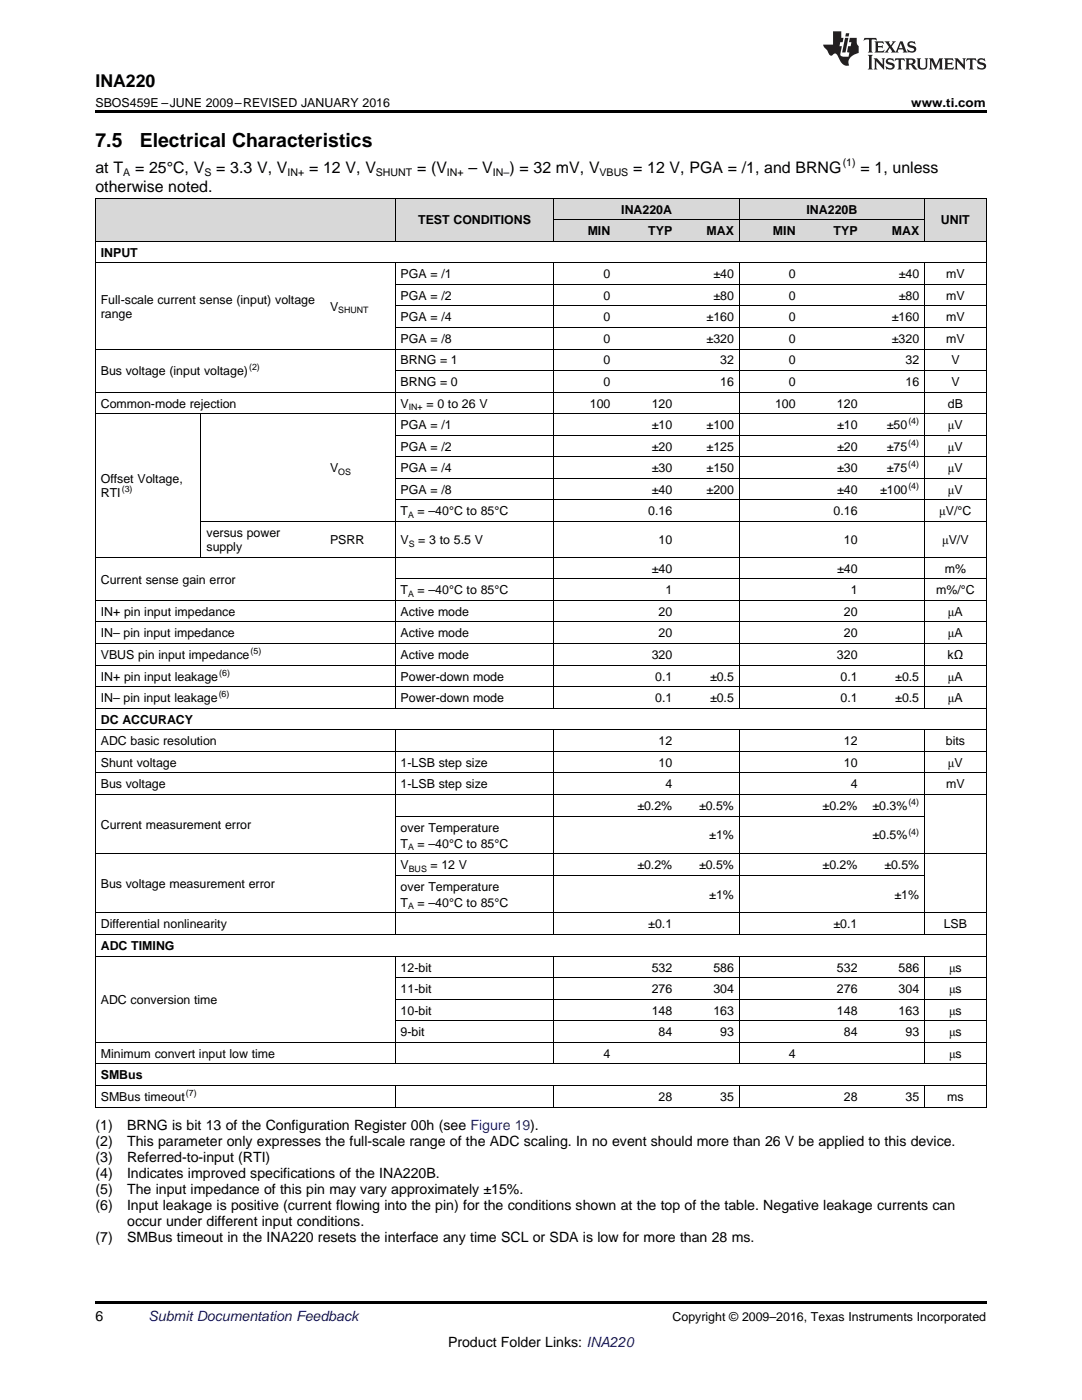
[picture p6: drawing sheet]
<svg xmlns="http://www.w3.org/2000/svg" width="216mm" height="279mm" viewBox="0 0 216 279" stroke-linecap="round" stroke-linejoin="round" font-family="sans-serif">
<defs><g id="words">
<g font-size="3.9">
<text x="19" y="29.3">7.5</text>
<text x="27.9" y="29.3">Electrical Characteristics</text>
</g>
<text font-size="3.5" x="19" y="17.3">INA220</text>
<g font-size="3.2">
<text x="19" y="34.4">at T</text>
<text x="27" y="34.4">= 25°C, V</text>
<text x="43.1" y="34.4">= 3.3 V, V</text>
<text x="61.7" y="34.4">= 12 V, V</text>
<text x="83.2" y="34.4">= (V</text>
<text x="93.5" y="34.4">– V</text>
<text x="101.6" y="34.4">) = 32 mV, V</text>
<text x="126.3" y="34.4">= 12 V, PGA = /1, and BRNG</text>
<text x="171.7" y="34.4">= 1, unless</text>
<text x="19" y="38.3">otherwise noted.</text>
</g>
<g font-size="2.8">
<text x="19" y="225.6">(1)</text>
<text x="25.4" y="225.6">BRNG is bit 13 of the Configuration Register 00h (see Figure 19).</text>
<text x="19" y="228.7">(2)</text>
<text x="19" y="231.9">(3)</text>
<text x="25.4" y="228.7">This parameter only expresses the full-scale range of the ADC scaling. In no event should more than 26 V be applied to this device.</text>
<text x="25.4" y="231.9">Referred-to-input (RTI)</text>
<text x="19" y="235.1">(4)</text>
<text x="19" y="238.3">(5)</text>
<text x="25.4" y="235.1">Indicates improved specifications of the INA220B.</text>
<text x="25.4" y="238.3">The input impedance of this pin may vary approximately ±15%.</text>
<text x="19" y="241.4">(6)</text>
<text x="25.4" y="241.4">Input leakage is positive (current flowing into the pin) for the conditions shown at the top of the table. Negative leakage currents can</text>
<text x="25.4" y="244.6">occur under different input conditions.</text>
<text x="19" y="247.8">(7)</text>
<text x="25.4" y="247.8">SMBus timeout in the INA220 resets the interface any time SCL or SDA is low for more than 28 ms.</text>
<text x="19" y="263.6">6</text>
<text x="89.4" y="268.9">Product Folder Links: INA220</text>
</g>
<text font-size="2.8" fill="#0000c8" x="29.6" y="263.6">Submit Documentation Feedback</text>
<g font-size="2.5">
<text x="19" y="21.4">SBOS459E –JUNE 2009–REVISED JANUARY 2016</text>
<text x="181.8" y="21.4">www.ti.com</text>
<text x="83.4" y="44.8">TEST CONDITIONS</text>
<text x="117.3" y="46.9">MIN</text>
<text x="124" y="42.6">INA220A</text>
<text x="129.4" y="46.9">TYP</text>
<text x="141" y="46.9">MAX</text>
<text x="154.2" y="46.9">MIN</text>
<text x="160.9" y="42.6">INA220B</text>
<text x="166.3" y="46.9">TYP</text>
<text x="177.9" y="46.9">MAX</text>
<text x="187.7" y="44.8">UNIT</text>
<text x="20.1" y="51.2">INPUT</text>
<text x="79.9" y="55.5">PGA = /1</text>
<text x="79.9" y="59.8">PGA = /2</text>
<text x="120.4" y="55.5">0</text>
<text x="120.4" y="59.8">0</text>
<text x="142.4" y="55.5">±40</text>
<text x="142.4" y="59.8">±80</text>
<text x="157.4" y="55.5">0</text>
<text x="157.4" y="59.8">0</text>
<text x="179.4" y="55.5">±40</text>
<text x="179.4" y="59.8">±80</text>
<text x="188.8" y="55.5">mV</text>
<text x="188.8" y="59.8">mV</text>
<text x="20.1" y="60.6">Full-scale current sense (input) voltage</text>
<text x="20.1" y="63.4">range</text>
<text x="65.9" y="62">V</text>
<text x="79.9" y="64.1">PGA = /4</text>
<text x="120.4" y="64.1">0</text>
<text x="141" y="64.1">±160</text>
<text x="157.4" y="64.1">0</text>
<text x="178" y="64.1">±160</text>
<text x="188.8" y="64.1">mV</text>
<text x="79.9" y="68.4">PGA = /8</text>
<text x="120.4" y="68.4">0</text>
<text x="141" y="68.4">±320</text>
<text x="157.4" y="68.4">0</text>
<text x="178" y="68.4">±320</text>
<text x="188.8" y="68.4">mV</text>
<text x="20.1" y="74.9">Bus voltage (input voltage)</text>
<text x="79.9" y="72.7">BRNG = 1</text>
<text x="79.9" y="77">BRNG = 0</text>
<text x="120.4" y="72.7">0</text>
<text x="120.4" y="77">0</text>
<text x="143.7" y="72.7">32</text>
<text x="143.7" y="77">16</text>
<text x="157.4" y="72.7">0</text>
<text x="157.4" y="77">0</text>
<text x="180.7" y="72.7">32</text>
<text x="180.7" y="77">16</text>
<text x="189.8" y="72.7">V</text>
<text x="189.8" y="77">V</text>
<text x="20.1" y="81.4">Common-mode rejection</text>
<text x="79.9" y="81.4">V</text>
<text x="85.1" y="81.4">= 0 to 26 V</text>
<text x="117.7" y="81.4">100</text>
<text x="130" y="81.4">120</text>
<text x="154.7" y="81.4">100</text>
<text x="167" y="81.4">120</text>
<text x="189.1" y="81.4">dB</text>
<text x="79.9" y="85.7">PGA = /1</text>
<text x="79.9" y="90">PGA = /2</text>
<text x="130.1" y="85.7">±10</text>
<text x="130.1" y="90">±20</text>
<text x="141" y="85.7">±100</text>
<text x="141" y="90">±125</text>
<text x="167" y="85.7">±10</text>
<text x="167" y="90">±20</text>
<text x="177" y="85.7">±50</text>
<text x="177" y="90">±75</text>
<text x="189.2" y="85.7">μV</text>
<text x="189.2" y="90">μV</text>
<text x="65.9" y="94.3">V</text>
<text x="79.9" y="94.3">PGA = /4</text>
<text x="130.1" y="94.3">±30</text>
<text x="141" y="94.3">±150</text>
<text x="167" y="94.3">±30</text>
<text x="177" y="94.3">±75</text>
<text x="189.2" y="94.3">μV</text>
<text x="20.1" y="96.4">Offset Voltage,</text>
<text x="20.1" y="99.2">RTI</text>
<text x="79.9" y="98.6">PGA = /8</text>
<text x="130.1" y="98.6">±40</text>
<text x="141" y="98.6">±200</text>
<text x="167" y="98.6">±40</text>
<text x="175.6" y="98.6">±100</text>
<text x="189.2" y="98.6">μV</text>
<text x="41.2" y="107.2">versus power</text>
<text x="79.9" y="102.9">T</text>
<text x="83.3" y="102.9">= –40°C to 85°C</text>
<text x="129.4" y="102.9">0.16</text>
<text x="166.3" y="102.9">0.16</text>
<text x="187.4" y="102.9">μV/°C</text>
<text x="41.2" y="110">supply</text>
<text x="65.9" y="108.6">PSRR</text>
<text x="79.9" y="108.6">V</text>
<text x="83.5" y="108.6">= 3 to 5.5 V</text>
<text x="131.4" y="108.6">10</text>
<text x="168.4" y="108.6">10</text>
<text x="188" y="108.6">μV/V</text>
<text x="20.1" y="116.5">Current sense gain error</text>
<text x="79.9" y="118.6">T</text>
<text x="83.3" y="118.6">= –40°C to 85°C</text>
<text x="130.1" y="114.3">±40</text>
<text x="132.8" y="118.6">1</text>
<text x="167" y="114.3">±40</text>
<text x="169.8" y="118.6">1</text>
<text x="186.8" y="118.6">m%/°C</text>
<text x="188.5" y="114.3">m%</text>
<text x="20.1" y="122.9">IN+ pin input impedance</text>
<text x="79.9" y="122.9">Active mode</text>
<text x="131.4" y="122.9">20</text>
<text x="168.4" y="122.9">20</text>
<text x="189.2" y="122.9">μA</text>
<text x="20.1" y="127.2">IN– pin input impedance</text>
<text x="20.1" y="131.5">VBUS pin input impedance</text>
<text x="79.9" y="127.2">Active mode</text>
<text x="79.9" y="131.5">Active mode</text>
<text x="130" y="131.5">320</text>
<text x="131.4" y="127.2">20</text>
<text x="167" y="131.5">320</text>
<text x="168.4" y="127.2">20</text>
<text x="189.1" y="131.5">kΩ</text>
<text x="189.2" y="127.2">μA</text>
<text x="20.1" y="135.8">IN+ pin input leakage</text>
<text x="79.9" y="135.8">Power-down mode</text>
<text x="130.7" y="135.8">0.1</text>
<text x="141.7" y="135.8">±0.5</text>
<text x="167.7" y="135.8">0.1</text>
<text x="178.6" y="135.8">±0.5</text>
<text x="189.2" y="135.8">μA</text>
<text x="20.1" y="140.1">IN– pin input leakage</text>
<text x="79.9" y="140.1">Power-down mode</text>
<text x="130.7" y="140.1">0.1</text>
<text x="141.7" y="140.1">±0.5</text>
<text x="167.7" y="140.1">0.1</text>
<text x="178.6" y="140.1">±0.5</text>
<text x="189.2" y="140.1">μA</text>
<text x="20.1" y="144.4">DC ACCURACY</text>
<text x="20.1" y="148.7">ADC basic resolution</text>
<text x="131.4" y="148.7">12</text>
<text x="168.4" y="148.7">12</text>
<text x="188.7" y="148.7">bits</text>
<text x="20.1" y="153">Shunt voltage</text>
<text x="79.9" y="153">1-LSB step size</text>
<text x="131.4" y="153">10</text>
<text x="168.4" y="153">10</text>
<text x="189.2" y="153">μV</text>
<text x="20.1" y="157.3">Bus voltage</text>
<text x="79.9" y="157.3">1-LSB step size</text>
<text x="127.2" y="161.6">±0.2%</text>
<text x="132.8" y="157.3">4</text>
<text x="139.5" y="161.6">±0.5%</text>
<text x="164.1" y="161.6">±0.2%</text>
<text x="169.8" y="157.3">4</text>
<text x="174.1" y="161.6">±0.3%</text>
<text x="188.8" y="157.3">mV</text>
<text x="20.1" y="165.4">Current measurement error</text>
<text x="79.9" y="165.9">over Temperature</text>
<text x="141.5" y="167.5">±1%</text>
<text x="174.1" y="167.5">±0.5%</text>
<text x="79.9" y="169.2">T</text>
<text x="79.9" y="173.5">V</text>
<text x="83.3" y="169.2">= –40°C to 85°C</text>
<text x="85.9" y="173.5">= 12 V</text>
<text x="127.2" y="173.5">±0.2%</text>
<text x="139.5" y="173.5">±0.5%</text>
<text x="164.1" y="173.5">±0.2%</text>
<text x="176.5" y="173.5">±0.5%</text>
<text x="20.1" y="177.2">Bus voltage measurement error</text>
<text x="79.9" y="177.8">over Temperature</text>
<text x="141.5" y="179.4">±1%</text>
<text x="178.5" y="179.4">±1%</text>
<text x="20.1" y="185.3">Differential nonlinearity</text>
<text x="79.9" y="181">T</text>
<text x="83.3" y="181">= –40°C to 85°C</text>
<text x="129.4" y="185.3">±0.1</text>
<text x="166.3" y="185.3">±0.1</text>
<text x="188.3" y="185.3">LSB</text>
<text x="20.1" y="189.6">ADC TIMING</text>
<text x="79.9" y="193.9">12-bit</text>
<text x="130" y="193.9">532</text>
<text x="142.3" y="193.9">586</text>
<text x="167" y="193.9">532</text>
<text x="179.3" y="193.9">586</text>
<text x="189.4" y="193.9">μs</text>
<text x="20.1" y="200.3">ADC conversion time</text>
<text x="79.9" y="198.2">11-bit</text>
<text x="79.9" y="202.5">10-bit</text>
<text x="130" y="198.2">276</text>
<text x="130" y="202.5">148</text>
<text x="142.3" y="198.2">304</text>
<text x="142.3" y="202.5">163</text>
<text x="167" y="198.2">276</text>
<text x="167" y="202.5">148</text>
<text x="179.3" y="198.2">304</text>
<text x="179.3" y="202.5">163</text>
<text x="189.4" y="198.2">μs</text>
<text x="189.4" y="202.5">μs</text>
<text x="79.9" y="206.8">9-bit</text>
<text x="131.4" y="206.8">84</text>
<text x="143.7" y="206.8">93</text>
<text x="168.4" y="206.8">84</text>
<text x="180.7" y="206.8">93</text>
<text x="189.4" y="206.8">μs</text>
<text x="20.1" y="211.1">Minimum convert input low time</text>
<text x="20.1" y="215.4">SMBus</text>
<text x="120.4" y="211.1">4</text>
<text x="157.4" y="211.1">4</text>
<text x="189.4" y="211.1">μs</text>
<text x="20.1" y="219.7">SMBus timeout</text>
<text x="131.4" y="219.7">28</text>
<text x="143.7" y="219.7">35</text>
<text x="168.4" y="219.7">28</text>
<text x="180.7" y="219.7">35</text>
<text x="189" y="219.7">ms</text>
<text x="134.2" y="263.6">Copyright © 2009–2016, Texas Instruments Incorporated</text>
</g>
<g font-size="2.1">
<text x="24.6" y="35.1">A</text>
<text x="40.8" y="35.1">S</text>
<text x="57.4" y="35.1">IN+</text>
<text x="75" y="35.1">SHUNT</text>
<text x="89.2" y="35.1">IN+</text>
<text x="98.3" y="35.1">IN–</text>
<text x="119.6" y="35.1">VBUS</text>
<text x="168.2" y="33.2">(1)</text>
</g>
<g font-size="1.8">
<text x="67.5" y="62.5">SHUNT</text>
<text x="49.7" y="73.9">(2)</text>
<text x="81.6" y="81.8">IN+</text>
<text x="181.2" y="89">(4)</text>
<text x="181.3" y="84.7">(4)</text>
<text x="67.5" y="94.8">OS</text>
<text x="181.2" y="93.3">(4)</text>
<text x="24.3" y="98.2">(3)</text>
<text x="181.3" y="97.6">(4)</text>
<text x="81.4" y="103.4">A</text>
<text x="81.6" y="109.1">S</text>
<text x="81.4" y="119.1">A</text>
<text x="50" y="130.5">(5)</text>
<text x="43.7" y="134.8">(6)</text>
<text x="43.6" y="139.1">(6)</text>
<text x="181.3" y="160.7">(4)</text>
<text x="181.3" y="166.5">(4)</text>
<text x="81.4" y="169.7">A</text>
<text x="81.6" y="174">BUS</text>
<text x="81.4" y="181.5">A</text>
<text x="37.1" y="218.7">(7)</text>
</g>
</g></defs>
<g fill="#d8d8d8">
<path d="M19 39.6h21.1v8.6h-21.1z"/>
<path d="M40.1 39.6h24.7v8.6h-24.7z"/>
<path d="M64.8 39.6h14.1v8.6h-14.1z"/>
<path d="M78.9 39.6h31.7v8.6h-31.7z"/>
<path d="M184.5 39.6h12.3v8.6h-12.3z"/>
<path d="M110.6 43.9h12.3v4.3h-12.3z"/>
<path d="M122.9 43.9h12.3v4.3h-12.3z"/>
<path d="M135.2 43.9h12.3v4.3h-12.3z"/>
<path d="M147.5 43.9h12.4v4.3h-12.4z"/>
<path d="M159.9 43.9h12.3v4.3h-12.3z"/>
<path d="M172.2 43.9h12.3v4.3h-12.3z"/>
<path d="M110.6 39.6h12.3v4.3h-12.3z"/>
<path d="M122.9 39.6h12.3v4.3h-12.3z"/>
<path d="M135.2 39.6h12.3v4.3h-12.3z"/>
<path d="M147.5 39.6h12.4v4.3h-12.4z"/>
<path d="M159.9 39.6h12.3v4.3h-12.3z"/>
<path d="M172.2 39.6h12.3v4.3h-12.3z"/>
</g>
<path d="M19 22h177.8v.5h-177.8zM19 259.7h177.8v.5h-177.8z" fill="#000"/>
<g fill="none" stroke="#000" stroke-width=".2">
<path d="M19 39.5h177.8M19.1 39.5v181.5M78.8 39.5v8.7M110.5 39.5v8.7M147.5 39.5v8.7M184.4 39.5v8.7M196.8 39.5v181.5M19 52.4h177.8M19 48.1h177.8M78.8 52.5v88.9M78.9 56.7h117.9M110.5 52.5v88.9"/>
<path d="M110.6 43.8h73.9M147.5 52.5v88.9M184.4 52.5v88.9M19 78.3h177.8M19 69.7h177.8M78.9 74h117.9M78.9 65.4h117.9M78.9 61h117.9M19 82.6h177.8M40.1 82.6v28.7M78.9 99.8h117.9M78.9 95.5h117.9"/>
<path d="M78.9 91.2h117.9M78.9 86.9h117.9M19 119.8h177.8M19 111.2h177.8M40.1 104.1h156.7M78.9 115.5h117.9M19 137h177.8M19 132.7h177.8M19 128.4h177.8M19 124.1h177.8M19 158.6h177.8M19 154.3h177.8"/>
<path d="M19 149.9h177.8M19 145.6h177.8M19 141.3h177.8M78.8 145.7v40.8M110.5 145.7v40.8M147.5 145.7v40.8M184.4 145.7v40.8M19 170.4h177.8M78.9 174.7h105.6M78.9 162.9h105.6M19 190.8h177.8M19 186.5h177.8"/>
<path d="M19 182.2h177.8M78.8 190.8v21.6M78.9 199.4h117.9M78.9 195.1h117.9M110.5 190.8v21.6M147.5 190.8v21.6M184.4 190.8v21.6M19 216.6h177.8M19 212.3h177.8M19 208h177.8M78.8 216.6v4.4M78.9 203.7h117.9"/>
<path d="M110.5 216.6v4.4M147.5 216.6v4.4M184.4 216.6v4.4M19 220.9h177.8"/>
</g>
<g fill="#231f20">
<path d="M172.5 7.6l-.1 .5 .4-.2h.6v.1v2.1l-.2 .4h.9l-.2-.4v-2.1l.1-.1h.5l.5 .2-.2-.5zM174.5 8.3l.2 .3v1.5l-.2 .4h1.8l.2-.6a1.04 1.04 0 0 1-1.3 .2v-.7h.6l.3 .2v-.6l-.3 .2h-.6v-.6l.8-.1 .4 .3-.2-.5zM176.5 8.3l.9 1.1-.9 1.1h.8l-.2-.2 .4-.7 .5 .7-.2 .2h1.5l-.2-.2 .2-.4h.9l.1 .4-.2 .2h1l-.3-.3-.7-1.9h-.5l-.9 2-.8-1 .9-1h-.8l.1 .3-.4 .5-.3-.6 .1-.2zM179.7 8.6l.4 1h-.7zM181.3 8.4a.63 .63 0 0 0-.2 .7 .63 .63 0 0 0 .6 .4l.6 .2 .1 .2a.75 .75 0 0 1-.7 .4 .75 .75 0 0 1-.6-.5l.1 .7 .1-.1a1.11 1.11 0 0 0 1.5-.6 1.13 1.13 0 0 0-1.2-.8l-.1-.4a1.04 1.04 0 0 1 1.2 .2l-.2-.5-.2 .1-.4-.2zM173.2 10.9l.2 .4v2.2l-.2 .4h1l-.3-.4v-2.2l.3-.4zM174.3 11.6l.3 .4v1.5l-.3 .4h.8l-.2-.4v-1.3l1.5 1.7v-1.9l.2-.4h-.7l.2 .4v.9l-1.1-1.3zM177 11.8a.62 .62 0 0 0-.2 .7 .62 .62 0 0 0 .6 .4l.6 .1 .1 .3a.76 .76 0 0 1-.7 .3 .76 .76 0 0 1-.7-.4l.2 .7 .1-.1a1.11 1.11 0 0 0 1.5-.6 1.13 1.13 0 0 0-1.2-.8l-.1-.4a1.04 1.04 0 0 1 1.2 .2l-.2-.6-.2 .1-.5-.1zM178.7 11.6l-.2 .6a.61 .61 0 0 1 .8-.3v1.6l-.2 .4h.9l-.2-.4v-1.6a.63 .63 0 0 1 .7 .3l-.1-.6zM180.6 11.6l.3 .4v1.5l-.3 .4h1l-.2-.2-.1-.8 .6 .2a.76 .76 0 0 0 1.2 .7l-1-1a.58 .58 0 0 0 .6-.5 .58 .58 0 0 0-.5-.6zM181.4 11.9h.1a.45 .45 0 0 1 .5 .1 .45 .45 0 0 1 .1 .5l-.8 .2zM182.9 11.6l.2 .2a2.17 2.17 0 0 0 .3 1.9 .99 .99 0 0 0 1.6-.6v-1.1l.2-.4h-.7l.2 .2a1.92 1.92 0 0 1-.2 1.8 .6 .6 0 0 1-.9-.5v-1.1l.2-.4zM185.4 11.6l.2 .4v1.5l-.2 .4h.7l-.2-.4v-1.4l.8 1.8 .8-1.8v1.4l-.2 .4h.9l-.2-.4v-1.5l.2-.4h-.8l-.6 1.5-.6-1.5zM188.4 11.6l.2 .4v1.5l-.2 .4h1.8l.1-.6a1.04 1.04 0 0 1-1.2 .1v-.6h.5l.4 .2v-.6l-.4 .2h-.5v-.7h.8l.3 .3-.1-.6zM190.5 11.6l.2 .4v1.5l-.2 .4h.7l-.2-.4v-1.3l1.5 1.7v-1.9l.2-.4h-.7l.2 .4v.9l-1.1-1.3zM192.9 11.6l-.1 .6a.61 .61 0 0 1 .7-.3l.1 1.6-.3 .4h1l-.3-.4 .1-1.6a.63 .63 0 0 1 .7 .3l-.1-.6zM195.2 11.8a.62 .62 0 0 0-.2 .7 .62 .62 0 0 0 .6 .4l.6 .1 .1 .3a.76 .76 0 0 1-.7 .3 .76 .76 0 0 1-.6-.4l.1 .7 .1-.1a1.11 1.11 0 0 0 1.6-.6 1.13 1.13 0 0 0-1.3-.8l-.1-.4a1.04 1.04 0 0 1 1.2 .2l-.1-.6-.2 .1-.5-.1z"/>
<path d="M166.2 6.3v2.6h-1.9v.4l.8 .9a.91 .91 0 0 0 1 .8 .56 .56 0 0 1 .5-.3 .56 .56 0 0 1 .5 .3l.4 .8a1.53 1.53 0 0 0 1.9 1.2 1.54 1.54 0 0 1 1-2.1l.9-.3v-1.4a1.52 1.52 0 0 1-.4-1.6h-1.3l-.2 .8h.5l-.2 .8h-.5l-.1 1v.2l.4 .1-.2 .8a1.93 1.93 0 0 1-1.6-.3l.3-1.8h-.5l.2-.8h.4l.2-.8h-.4v-1.3zM168.6 7.6l-.6 2.9h.7l.6-2.9zM168.8 6.6l-.1 .7h.6l.2-.7z"/>
</g>
<use href="#words"/>
</svg>
